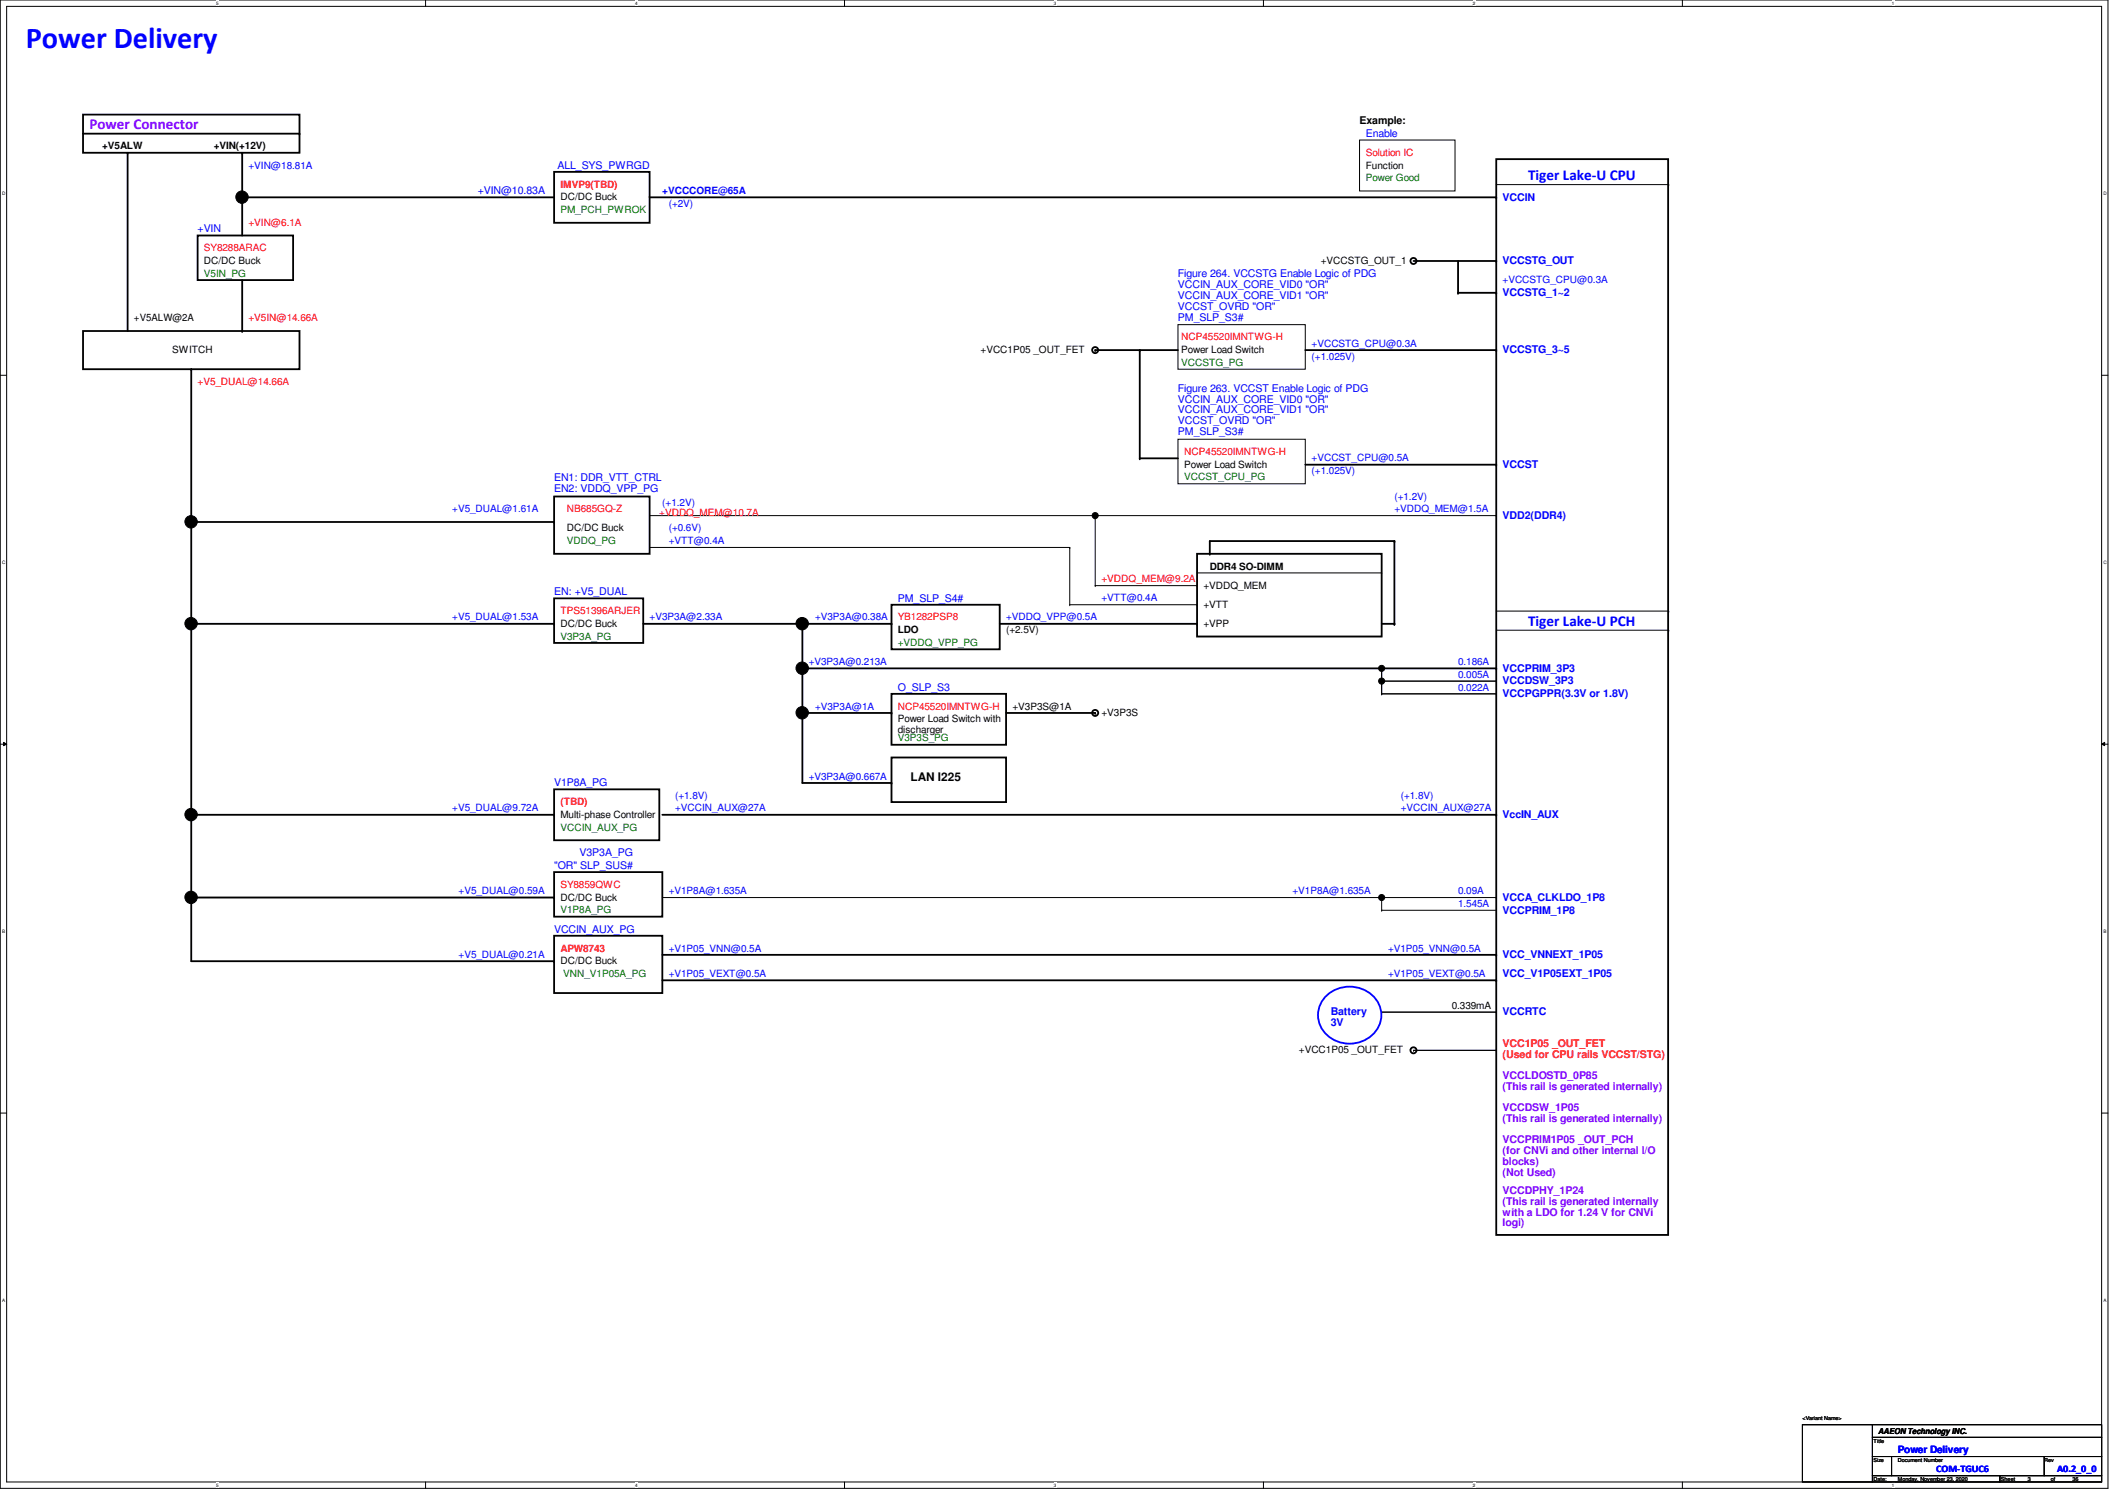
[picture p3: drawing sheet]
<svg xmlns="http://www.w3.org/2000/svg" width="297mm" height="210mm" viewBox="0 0 297 210" stroke-linecap="round" stroke-linejoin="round" font-family="sans-serif">
<defs><g id="words">
<text font-size="4.2" fill="#00f" x="3.6" y="6.7">Power Delivery</text>
<text font-size="2.1" fill="#8000ff" x="12.5" y="18">Power Connector</text>
<g font-size="2.1" fill="#00f">
<text x="213.4" y="25.1">Tiger Lake-U CPU</text>
<text x="213.4" y="87.4">Tiger Lake-U PCH</text>
</g>
<text font-size="1.7" x="127.2" y="109.1">LAN I225</text>
<text font-size="1.5" x="189.9" y="17.4">Example:</text>
<g font-size="1.5" fill="#00f">
<text x="77.8" y="23.6">ALL_SYS_PWRGD</text>
<text x="190.8" y="19.1">Enable</text>
<text x="66.7" y="27.1">+VIN@10.83A</text>
<text x="209.8" y="28">VCCIN</text>
<text x="27.6" y="32.5">+VIN</text>
<text x="164.5" y="38.7">Figure 264. VCCSTG Enable Logic of PDG</text>
<text x="164.5" y="40.2">VCCIN_AUX_CORE_VID0 &quot;OR&quot;</text>
<text x="164.5" y="41.7">VCCIN_AUX_CORE_VID1 &quot;OR&quot;</text>
<text x="209.8" y="41.4">VCCSTG_1~2</text>
<text x="209.8" y="36.9">VCCSTG_OUT</text>
<text x="164.5" y="43.3">VCCST_OVRD &quot;OR&quot;</text>
<text x="164.5" y="44.8">PM_SLP_S3#</text>
<text x="209.8" y="49.4">VCCSTG_3~5</text>
<text x="164.5" y="54.7">Figure 263. VCCST Enable Logic of PDG</text>
<text x="164.5" y="56.2">VCCIN_AUX_CORE_VID0 &quot;OR&quot;</text>
<text x="164.5" y="57.7">VCCIN_AUX_CORE_VID1 &quot;OR&quot;</text>
<text x="164.5" y="59.3">VCCST_OVRD &quot;OR&quot;</text>
<text x="164.5" y="60.8">PM_SLP_S3#</text>
<text x="209.8" y="65.4">VCCST</text>
<text x="77.4" y="67.1">EN1: DDR_VTT_CTRL</text>
<text x="77.4" y="68.7">EN2: VDDQ_VPP_PG</text>
<text x="209.8" y="72.5">VDD2(DDR4)</text>
<text x="77.4" y="83.1">EN: +V5_DUAL</text>
<text x="125.4" y="84">PM_SLP_S4#</text>
<text x="209.8" y="93.8">VCCPRIM_3P3</text>
<text x="209.8" y="95.6">VCCDSW_3P3</text>
<text x="125.4" y="96.5">O_SLP_S3</text>
<text x="209.8" y="97.4">VCCPGPPR(3.3V or 1.8V)</text>
<text x="77.4" y="109.8">V1P8A_PG</text>
<text x="80.9" y="119.6">V3P3A_PG</text>
<text x="209.8" y="114.3">VccIN_AUX</text>
<text x="77.4" y="121.4">&quot;OR&quot; SLP_SUS#</text>
<text x="209.8" y="125.8">VCCA_CLKLDO_1P8</text>
<text x="77.4" y="130.3">VCCIN_AUX_PG</text>
<text x="209.8" y="127.6">VCCPRIM_1P8</text>
<text x="209.8" y="133.8">VCC_VNNEXT_1P05</text>
<text x="209.8" y="136.5">VCC_V1P05EXT_1P05</text>
<text x="185.8" y="141.8">Battery</text>
<text x="185.8" y="143.3">3V</text>
<text x="209.8" y="141.8">VCCRTC</text>
</g>
<g font-size="1.5" fill="#f00">
<text x="209.8" y="146.3">VCC1P05 _OUT_FET</text>
<text x="209.8" y="147.8">(Used for CPU rails VCCST/STG)</text>
</g>
<g font-size="1.5" fill="#8000ff">
<text x="209.8" y="150.7">VCCLDOSTD_0P85</text>
<text x="209.8" y="152.2">(This rail is generated internally)</text>
<text x="209.8" y="155.2">VCCDSW_1P05</text>
<text x="209.8" y="159.6">VCCPRIM1P05 _OUT_PCH</text>
<text x="209.8" y="161.1">(for CNVi and other internal I/O</text>
<text x="209.8" y="156.7">(This rail is generated internally)</text>
<text x="209.8" y="166.7">VCCDPHY_1P24</text>
<text x="209.8" y="162.6">blocks)</text>
<text x="209.8" y="164.2">(Not Used)</text>
<text x="209.8" y="168.2">(This rail is generated internally</text>
<text x="209.8" y="169.8">with a LDO for 1.24 V for CNVi</text>
<text x="209.8" y="171.3">logi)</text>
</g>
<g font-size="1.4">
<text x="14.3" y="20.9">+V5ALW</text>
<text x="29.8" y="20.9">+VIN(+12V)</text>
<text x="190.8" y="23.5">Function</text>
<text x="78.3" y="28">DC/DC Buck</text>
<text x="28.5" y="36.9">DC/DC Buck</text>
<text x="184.4" y="36.9">+VCCSTG_OUT_1</text>
<text x="18.7" y="44.9">+V5ALW@2A</text>
<text x="24" y="49.3">SWITCH</text>
<text x="136.9" y="49.3">+VCC1P05 _OUT_FET</text>
<text x="165" y="49.3">Power Load Switch</text>
<text x="165.4" y="65.3">Power Load Switch</text>
<text x="79.2" y="74.2">DC/DC Buck</text>
<text x="168.1" y="82.2">+VDDQ_MEM</text>
<text x="168.9" y="79.5">DDR4 SO-DIMM</text>
<text x="78.3" y="87.5">DC/DC Buck</text>
<text x="125.4" y="88.4">LDO</text>
<text x="140.5" y="88.4">(+2.5V)</text>
<text x="168.1" y="84.9">+VTT</text>
<text x="168.1" y="87.5">+VPP</text>
<text x="125.4" y="100.9">Power Load Switch with</text>
<text x="141.4" y="99.1">+V3P3S@1A</text>
<text x="153.8" y="100">+V3P3S</text>
<text x="125.4" y="102.3">discharger</text>
<text x="78.3" y="114.2">Multi-phase Controller</text>
<text x="78.3" y="125.8">DC/DC Buck</text>
<text x="78.3" y="134.7">DC/DC Buck</text>
<text x="202.7" y="140.9">0.339mA</text>
<text x="181.4" y="147.1">+VCC1P05 _OUT_FET</text>
</g>
<g font-size="1.4" fill="#00f">
<text x="34.7" y="23.5">+VIN@18.81A</text>
<text x="92.5" y="27.1">+VCCCORE@65A</text>
<text x="93.4" y="28.9">(+2V)</text>
<text x="209.8" y="39.5">+VCCSTG_CPU@0.3A</text>
<text x="183.2" y="48.4">+VCCSTG_CPU@0.3A</text>
<text x="183.2" y="50.2">(+1.025V)</text>
<text x="183.2" y="64.4">+VCCST_CPU@0.5A</text>
<text x="63.2" y="71.5">+V5_DUAL@1.61A</text>
<text x="92.5" y="70.7">(+1.2V)</text>
<text x="183.2" y="66.2">(+1.025V)</text>
<text x="194.7" y="71.5">+VDDQ_MEM@1.5A</text>
<text x="194.7" y="69.8">(+1.2V)</text>
<text x="93.4" y="76">+VTT@0.4A</text>
<text x="93.4" y="74.2">(+0.6V)</text>
<text x="153.8" y="84">+VTT@0.4A</text>
<text x="63.2" y="86.7">+V5_DUAL@1.53A</text>
<text x="90.7" y="86.7">+V3P3A@2.33A</text>
<text x="113.8" y="86.7">+V3P3A@0.38A</text>
<text x="140.5" y="86.7">+VDDQ_VPP@0.5A</text>
<text x="112.9" y="92.9">+V3P3A@0.213A</text>
<text x="203.6" y="92.9">0.186A</text>
<text x="203.6" y="94.7">0.005A</text>
<text x="113.8" y="99.1">+V3P3A@1A</text>
<text x="203.6" y="96.4">0.022A</text>
<text x="63.2" y="113.3">+V5_DUAL@9.72A</text>
<text x="94.3" y="113.3">+VCCIN_AUX@27A</text>
<text x="94.3" y="111.5">(+1.8V)</text>
<text x="112.9" y="108.9">+V3P3A@0.667A</text>
<text x="195.6" y="113.3">+VCCIN_AUX@27A</text>
<text x="195.6" y="111.5">(+1.8V)</text>
<text x="64" y="124.9">+V5_DUAL@0.59A</text>
<text x="93.4" y="124.9">+V1P8A@1.635A</text>
<text x="180.5" y="124.9">+V1P8A@1.635A</text>
<text x="203.6" y="124.9">0.09A</text>
<text x="203.6" y="126.7">1.545A</text>
<text x="64" y="133.8">+V5_DUAL@0.21A</text>
<text x="93.4" y="132.9">+V1P05_VNN@0.5A</text>
<text x="93.4" y="136.4">+V1P05_VEXT@0.5A</text>
<text x="193.8" y="132.9">+V1P05_VNN@0.5A</text>
<text x="193.8" y="136.4">+V1P05_VEXT@0.5A</text>
<text x="265" y="202.9">Power Delivery</text>
<text x="270.4" y="205.6">COM-TGUC6</text>
<text x="287.3" y="205.6">A0.2_0_0</text>
</g>
<g font-size="1.4" fill="#f00">
<text x="190.8" y="21.8">Solution IC</text>
<text x="78.3" y="26.2">IMVP9(TBD)</text>
<text x="28.5" y="35.1">SY8288ARAC</text>
<text x="34.7" y="31.5">+VIN@6.1A</text>
<text x="34.7" y="44.9">+V5IN@14.66A</text>
<text x="165" y="47.5">NCP45520IMNTWG-H</text>
<text x="27.6" y="53.8">+V5_DUAL@14.66A</text>
<text x="165.4" y="63.5">NCP45520IMNTWG-H</text>
<text x="79.2" y="71.5">NB685GQ-Z</text>
<text x="92.1" y="72">+VDDQ_MEM@10.7A</text>
<text x="153.8" y="81.3">+VDDQ_MEM@9.2A</text>
<text x="78.3" y="85.8">TPS51396ARJER</text>
<text x="125.4" y="86.7">YB1282PSP8</text>
<text x="125.4" y="99.1">NCP45520IMNTWG-H</text>
<text x="78.3" y="112.4">(TBD)</text>
<text x="78.3" y="124">SY8859QWC</text>
<text x="78.3" y="132.9">APW8743</text>
</g>
<g font-size="1.4" fill="#008000">
<text x="78.3" y="29.8">PM_PCH_PWROK</text>
<text x="190.8" y="25.3">Power Good</text>
<text x="28.5" y="38.7">V5IN_PG</text>
<text x="165" y="51.1">VCCSTG_PG</text>
<text x="165.4" y="67.1">VCCST_CPU_PG</text>
<text x="79.2" y="76">VDDQ_PG</text>
<text x="78.3" y="89.3">V3P3A_PG</text>
<text x="125.4" y="90.2">+VDDQ_VPP_PG</text>
<text x="125.4" y="103.5">V3P3S_PG</text>
<text x="78.3" y="116">VCCIN_AUX_PG</text>
<text x="78.3" y="127.6">V1P8A_PG</text>
<text x="78.7" y="136.4">VNN_V1P05A_PG</text>
</g>
<text font-size="1.1" x="262.3" y="200.3">AAEON Technology INC.</text>
<g font-size=".8">
<text x="251.7" y="198.3">&lt;Variant Name&gt;</text>
<text x="261.7" y="201.5">Title</text>
<text x="261.7" y="204.1">Size</text>
<text x="261.7" y="206.8">Date:</text>
<text x="265" y="204.1">Document Number</text>
<text x="265" y="206.8">Monday, November 23, 2020</text>
<text x="279.4" y="206.8">Sheet</text>
<text x="283.2" y="206.8">3</text>
<text x="285.5" y="204.1">Rev</text>
<text x="286.4" y="206.8">of</text>
<text x="289.4" y="206.8">36</text>
</g>
<g font-size=".6">
<text x="30.2" y=".7">5</text>
<text x="88.7" y=".7">4</text>
<text x="147.2" y=".7">3</text>
<text x="205.7" y=".7">2</text>
<text x="264.2" y=".7">1</text>
<text x=".3" y="27.2">D</text>
<text x="293.7" y="27.2">D</text>
<text x=".3" y="78.7">C</text>
<text x="293.7" y="78.7">C</text>
<text x=".3" y="130.3">B</text>
<text x="293.7" y="130.3">B</text>
<text x=".3" y="181.8">A</text>
<text x="293.7" y="181.8">A</text>
<text x="30.2" y="207.7">5</text>
<text x="88.7" y="207.7">4</text>
<text x="147.2" y="207.7">3</text>
<text x="205.7" y="207.7">2</text>
<text x="264.2" y="207.7">1</text>
</g>
</g></defs>
<path d="M0 0h294.4v207.9h-294.4zM.9 .9h292.6v206.1h-292.6z" fill="none" stroke="#000" stroke-width=".14"/>
<g fill="#fff">
<path d="M30.2 .1h.3v.7h-.3z"/>
<path d="M30.2 207.1h.3v.7h-.3z"/>
</g>
<path d="M59.4 0v.9M59.4 207v.9" fill="none" stroke="#000" stroke-width=".14"/>
<g fill="#fff">
<path d="M88.7 .1h.3v.7h-.3z"/>
<path d="M88.7 207.1h.3v.7h-.3z"/>
</g>
<path d="M117.9 0v.9M117.9 207v.9" fill="none" stroke="#000" stroke-width=".14"/>
<g fill="#fff">
<path d="M147.2 .1h.3v.7h-.3z"/>
<path d="M147.2 207.1h.3v.7h-.3z"/>
</g>
<path d="M176.4 0v.9M176.4 207v.9" fill="none" stroke="#000" stroke-width=".14"/>
<g fill="#fff">
<path d="M205.7 .1h.3v.7h-.3z"/>
<path d="M205.7 207.1h.3v.7h-.3z"/>
</g>
<path d="M234.9 0v.9M234.9 207v.9" fill="none" stroke="#000" stroke-width=".14"/>
<g fill="#fff">
<path d="M264.2 .1h.3v.7h-.3z"/>
<path d="M264.2 207.1h.3v.7h-.3z"/>
<path d="M.3 26.6h.5v.7h-.5z"/>
<path d="M293.7 26.6h.5v.7h-.5z"/>
<path d="M.3 78.1h.5v.8h-.5z"/>
<path d="M293.7 78.1h.5v.8h-.5z"/>
</g>
<path d="M0 52.4h.9M293.5 52.4h.9" fill="none" stroke="#000" stroke-width=".14"/>
<g fill="#fff">
<path d="M.3 129.7h.4v.7h-.4z"/>
<path d="M293.7 129.7h.5v.7h-.5z"/>
</g>
<path d="M0 103.9h.9M.5 103.7l.4 .2-.4 .2zM293.5 103.9l.4-.2v.4zM293.5 103.9h.9" fill="none" stroke="#000" stroke-width=".14"/>
<path d="M.5 103.7l.4 .2-.4 .2zM293.5 103.9l.4-.2v.4z" fill="#000"/>
<g fill="#fff">
<path d="M.3 181.2h.4v.7h-.4z"/>
<path d="M293.7 181.2h.4v.7h-.4z"/>
</g>
<g fill="none" stroke="#000" stroke-width=".14">
<path d="M189.9 19.6h13.3v7.1h-13.3zM209 25.8h24M233 25.8h.1M164.5 45.3h17.8v6.3h-17.8zM90.7 72h118.3M90.7 76.5h58.7M149.4 76.5h.1M149.4 76.5v8M152.9 72v9.8M164.5 61.3h17.8v6.3h-17.8zM209 72h.1M149.4 84.5h.1"/>
<path d="M149.4 84.5h17.8M152.9 81.8h.1M152.9 81.8h14.3M167.2 81.8h.1M167.2 84.5h.1M167.2 80h25.8M193 96.9h.1M193 95.1h.1M193 93.3h.1M193 80h.1M193 93.3v3.6M193 96.9h16"/>
<path d="M193 95.1h16M209 96.9h.1M209 95.1h.1M209 88h24M209 85.3h24M233 88h.1M233 85.3h.1M92.5 125.3h116.5M193 127.1h.1M193 125.3h.1M193 127.1h16M193 125.3v1.8"/>
<path d="M209 125.3h.1M0 155.4h.9M193 141.4h.1M193 141.4h16M197.4 146.7h.1M197.4 146.7h11.6M209 141.4h.1M209 146.7h.1M293.5 155.4h.9M251.7 199h9.8v8h-9.8zM261.5 199h32v1.7h-32zM261.5 200.7h32v2.7h-32z"/>
<path d="M261.5 203.4h2.7v2.7h-2.7zM261.5 206.1h17.8v.9h-17.8zM264.2 203.4h21.3v2.7h-21.3zM279.3 206.1h14.2v.9h-14.2zM285.5 203.4h8v2.7h-8z"/>
<circle cx="33.8" cy="27.5" r=".87"/>
<circle cx="26.7" cy="72.9" r=".87"/>
<circle cx="152.9" cy="72" r=".43"/>
<circle cx="26.7" cy="87.1" r=".87"/>
<circle cx="112" cy="93.3" r=".87"/>
<circle cx="112" cy="87.1" r=".87"/>
<circle cx="112" cy="99.5" r=".87"/>
<circle cx="192.9" cy="95.1" r=".43"/>
<circle cx="192.9" cy="93.3" r=".43"/>
<circle cx="26.7" cy="113.8" r=".87"/>
<circle cx="26.7" cy="125.3" r=".87"/>
<circle cx="192.9" cy="125.3" r=".43"/>
</g>
<g fill="none" stroke="#000" stroke-width=".25">
<path d="M11.6 16h30.2v5.3h-30.2zM11.6 18.7h30.2M41.8 18.7h.1M17.8 21.3h.1M17.8 21.3v24.9M27.6 32.9h13.3v6.2h-13.3zM33.8 27.6h.1M33.8 21.3h.1M33.8 27.6h43.6M33.8 21.3v11.6M33.8 39.1v7.1M77.4 24h13.3v7.1h-13.3z"/>
<path d="M90.7 27.6h118.3M197.4 36.4h11.6M203.6 36.4v4.5M209 22.2h24v150.3h-24zM209 27.6h.1M209 36.4h.1M11.6 46.2h30.2v5.4h-30.2zM26.7 51.6h.1M26.7 51.6v82.6h50.7M33.8 46.2h.1M152.9 48.9h.1M152.9 48.9h11.6"/>
<path d="M159.2 48.9h.1M159.2 48.9v15.1M182.3 48.9h26.7M203.6 40.9h.1M203.6 40.9h5.4M209 48.9h.1M209 40.9h.1M26.7 72.9h50.7M77.4 69.3h13.3v8h-13.3zM77.4 72.9h.1M159.2 64h.1M159.2 64h5.3"/>
<path d="M167.2 77.3h25.8v11.6h-25.8zM168.9 77.3h.1M182.3 64.9h26.7M194.7 75.6h.1M194.7 75.6h-25.8v1.7M194.7 75.6v11.5M209 64.9h.1M26.7 87.1h50.7M77.4 83.6h12.4v6.2h-12.4zM77.4 87.1h.1M89.8 87.1h34.7M112.1 87.1h.1"/>
<path d="M112.1 93.3h96.9M112.1 87.1v22.2h12.4M112.1 99.6h12.4M124.5 84.5h15.1v6.2h-15.1zM124.5 96.9h16v7.1h-16zM124.5 87.1h.1M124.5 99.6h.1M139.6 87.1h27.6M140.5 99.6h12.4M152.9 99.6h.1M167.2 87.1h.1M193 87.1h1.7"/>
<path d="M194.7 87.1h.1M209 93.3h.1M26.7 113.8h50.7M77.4 110.2h14.7v7.1h-14.7zM77.4 113.8h.1M92.5 113.8h116.5M124.5 105.8h16v6.2h-16zM124.5 109.3h.1M209 113.8h.1M26.7 125.3h50.7M77.4 121.8h15.1v6.2h-15.1zM77.4 130.7h15.1v8h-15.1z"/>
<path d="M77.4 125.3h.1M77.4 134.2h.1M92.5 133.3h116.5M92.5 136.9h116.5M209 133.3h.1M209 136.9h.1"/>
<circle cx="197.4" cy="36.4" r=".43"/>
<circle cx="152.9" cy="48.9" r=".43"/>
<circle cx="152.9" cy="99.6" r=".43"/>
<circle cx="197.4" cy="146.7" r=".43"/>
</g>
<g fill="#000">
<circle cx="33.8" cy="27.5" r=".87"/>
<circle cx="26.7" cy="72.9" r=".87"/>
<circle cx="152.9" cy="72" r=".43"/>
<circle cx="26.7" cy="87.1" r=".87"/>
<circle cx="112" cy="93.3" r=".87"/>
<circle cx="112" cy="87.1" r=".87"/>
<circle cx="112" cy="99.5" r=".87"/>
<circle cx="192.9" cy="95.1" r=".43"/>
<circle cx="192.9" cy="93.3" r=".43"/>
<circle cx="26.7" cy="113.8" r=".87"/>
<circle cx="26.7" cy="125.3" r=".87"/>
<circle cx="192.9" cy="125.3" r=".43"/>
</g>
<path d="M185.1 139.2a4.7 4.7 0 0 1 7.5 1.2 4 4 0 0 1-3.3 5.3 4.3 4.3 0 0 1-5.2-3.9 3.8 3.8 0 0 1 1-2.6z" fill="none" stroke="#00f" stroke-width=".25"/>
<use href="#words"/>
</svg>
